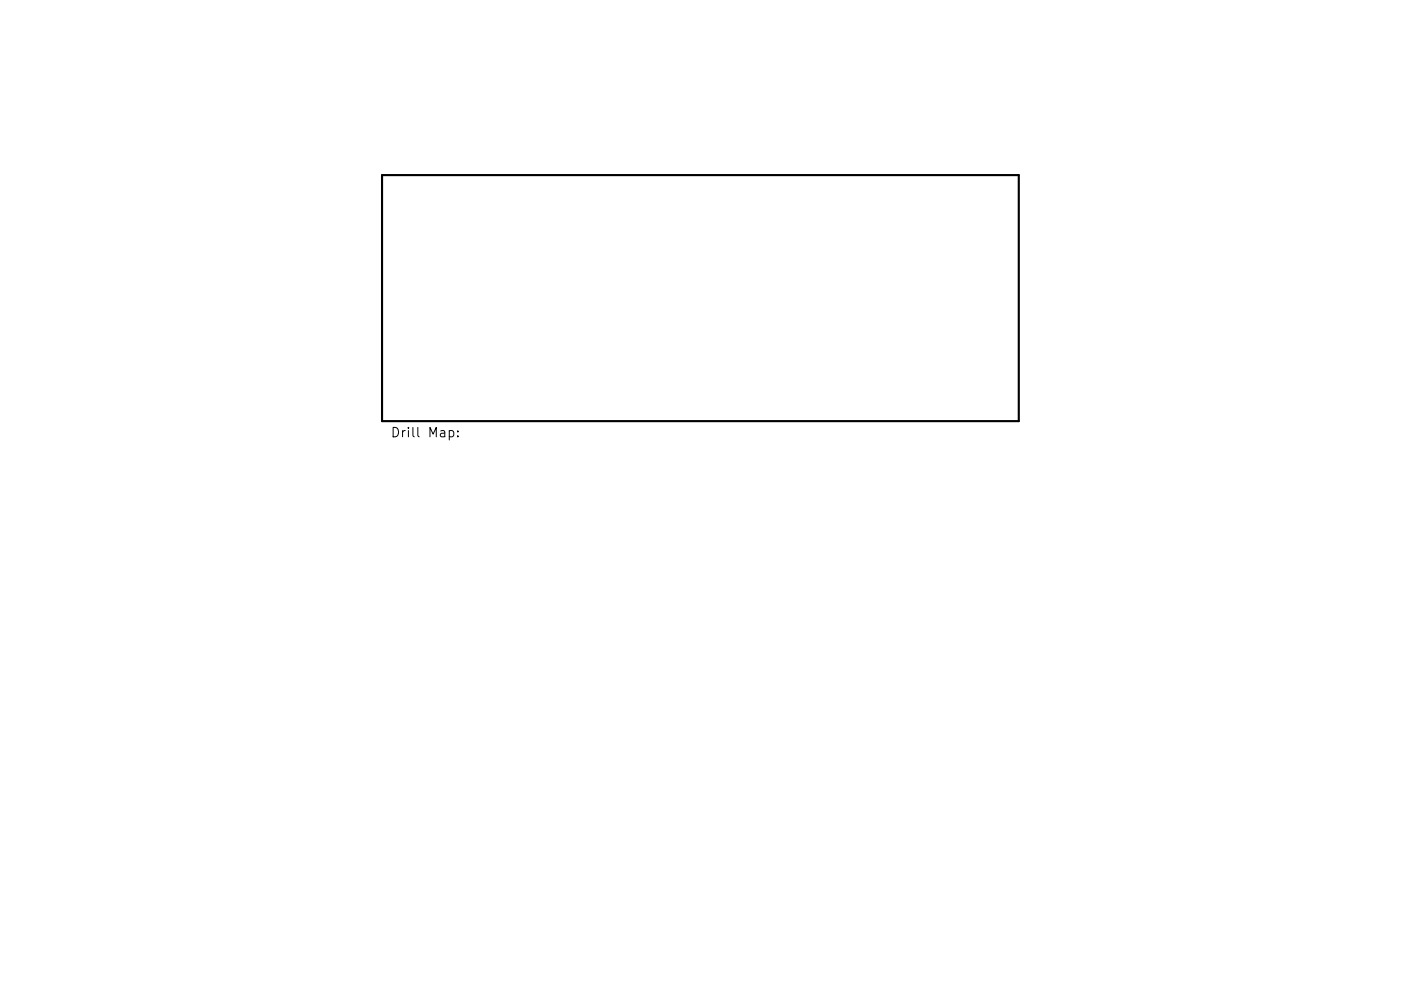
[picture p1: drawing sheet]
<svg xmlns="http://www.w3.org/2000/svg" width="297mm" height="210mm" viewBox="0 0 297 210" stroke-linecap="round" stroke-linejoin="round" font-family="sans-serif">
<defs><g id="words">
<text font-size="2.8" x="82.8" y="92.8">Drill Map:</text>
</g></defs>
<path d="M81 37.2h135v52.2h-135z" fill="none" stroke="#000" stroke-width=".45"/>
<path d="M95.3 91.4l.5-.1 .4 .4v.6l-.2 .3h-.7M97.1 92.5v.2M97.1 91.4v.2" fill="none" stroke="#000" stroke-width=".21"/>
<use href="#words"/>
</svg>
